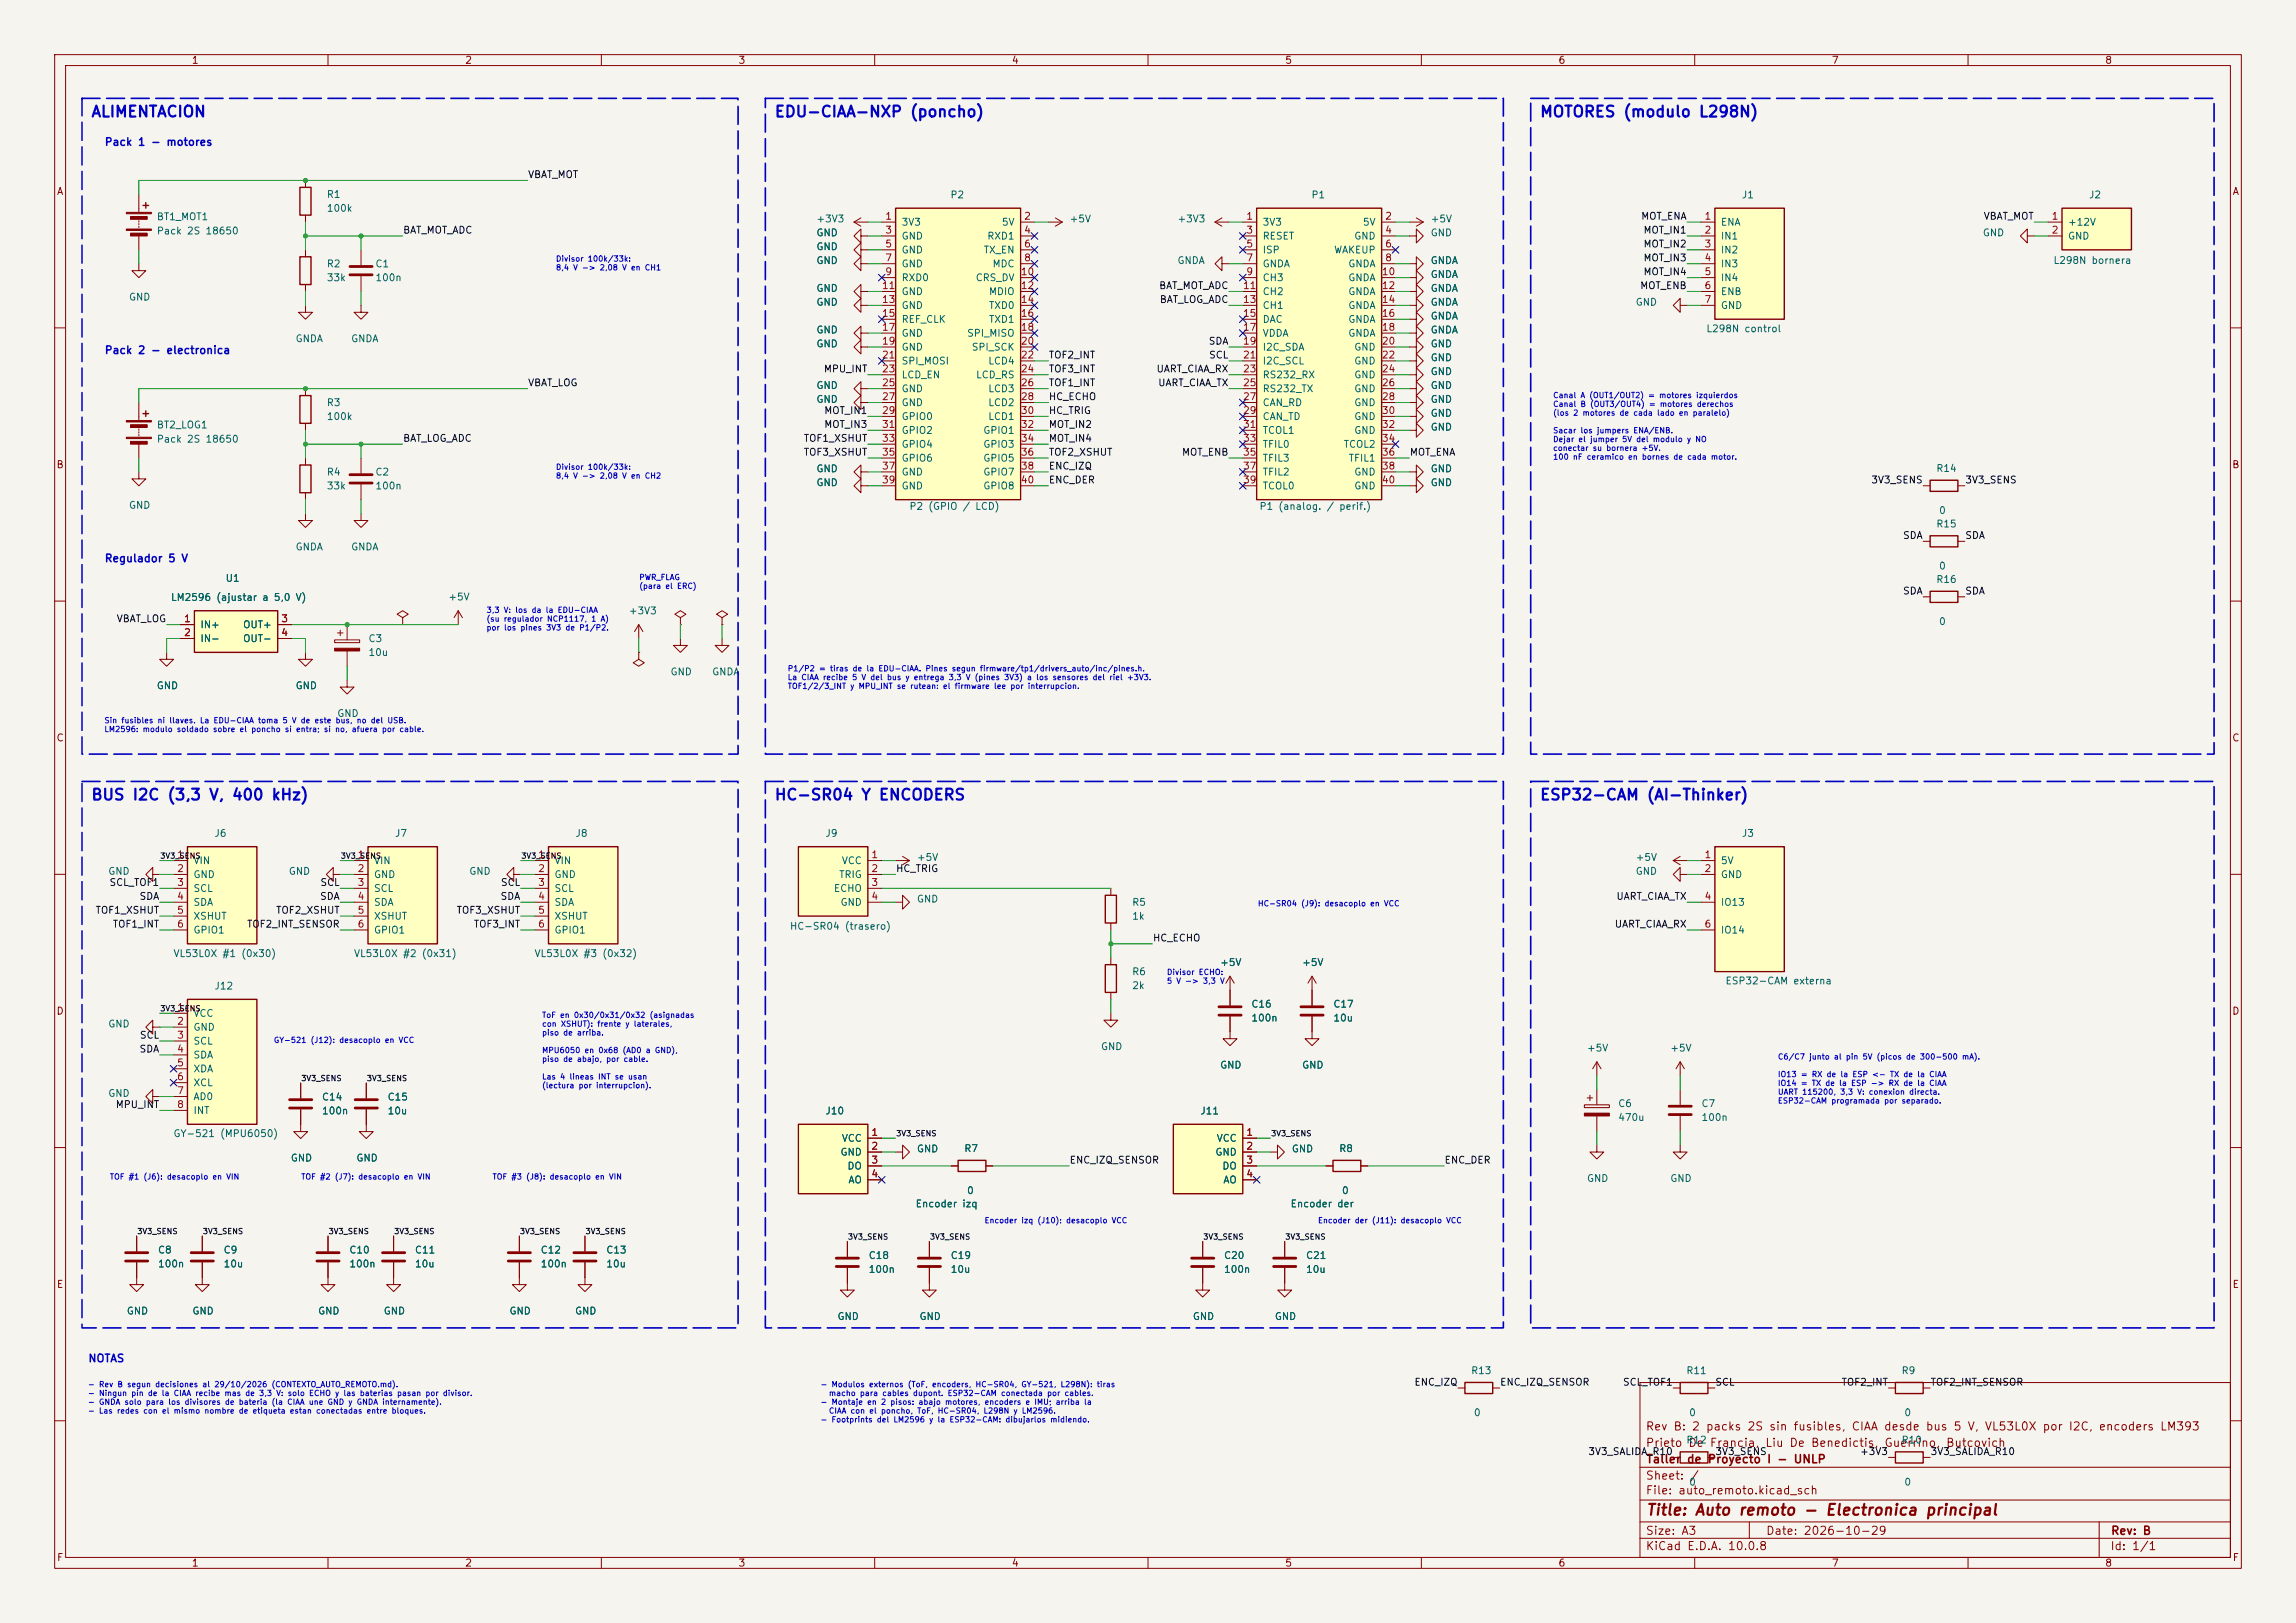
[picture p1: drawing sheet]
<svg xmlns="http://www.w3.org/2000/svg" width="420mm" height="297mm" viewBox="0 0 420 297" stroke-linecap="round" stroke-linejoin="round" font-family="sans-serif">
<defs><g id="words">
<g font-size="2" fill="#0000c2">
<text x="16.6" y="21.9">ALIMENTACION</text>
<text x="141.6" y="21.9">EDU-CIAA-NXP (poncho)</text>
<text x="281.6" y="21.9">MOTORES (modulo L298N)</text>
<text x="16.6" y="146.9">BUS I2C (3,3 V, 400 kHz)</text>
<text x="141.6" y="146.9">HC-SR04 Y ENCODERS</text>
<text x="281.6" y="146.9">ESP32-CAM (AI-Thinker)</text>
</g>
<text font-size="2" fill="#840000" x="301" y="277.8">Title: Auto remoto - Electronica principal</text>
<g font-size="1.5" fill="#840000">
<text x="300.9" y="262.1">Rev B: 2 packs 2S sin fusibles, CIAA desde bus 5 V, VL53L0X por I2C, encoders LM393</text>
<text x="300.9" y="265.1">Prieto De Francia, Liu De Benedictis, Guerrino, Butcovich</text>
<text x="301" y="268.1">Taller de Proyecto I - UNLP</text>
<text x="300.9" y="273.8">File: auto_remoto.kicad_sch</text>
<text x="300.9" y="271.1">Sheet: /</text>
<text x="300.9" y="281.2">Size: A3</text>
<text x="322.9" y="281.2">Date: 2026-10-29</text>
<text x="386" y="281.2">Rev: B</text>
<text x="300.9" y="284">KiCad E.D.A. 10.0.8</text>
<text x="385.9" y="284">Id: 1/1</text>
</g>
<g font-size="1.4" fill="#0000c2">
<text x="19" y="27">Pack 1 - motores</text>
<text x="19" y="65.1">Pack 2 - electronica</text>
<text x="19" y="103.2">Regulador 5 V</text>
<text x="16" y="249.6">NOTAS</text>
</g>
<g font-size="1.3" fill="#840000">
<text x="35" y="12">1</text>
<text x="85" y="12">2</text>
<text x="135" y="12">3</text>
<text x="185" y="12">4</text>
<text x="235" y="12">5</text>
<text x="285" y="12">6</text>
<text x="335" y="12">7</text>
<text x="385" y="12">8</text>
<text x="10.3" y="36">A</text>
<text x="408.3" y="36">A</text>
<text x="10.2" y="86">B</text>
<text x="408.2" y="86">B</text>
<text x="10.2" y="136">C</text>
<text x="408.2" y="136">C</text>
<text x="10.2" y="186">D</text>
<text x="408.2" y="186">D</text>
<text x="10.3" y="236">E</text>
<text x="408.3" y="236">E</text>
<text x="10.3" y="286">F</text>
<text x="35" y="287">1</text>
<text x="85" y="287">2</text>
<text x="135" y="287">3</text>
<text x="185" y="287">4</text>
<text x="235" y="287">5</text>
<text x="285" y="287">6</text>
<text x="335" y="287">7</text>
<text x="385" y="287">8</text>
<text x="408.3" y="286">F</text>
</g>
<g font-size="1.3" fill="#0f0f0f">
<text x="96.5" y="32.9">VBAT_MOT</text>
<text x="300.1" y="40.5">MOT_ENA</text>
<text x="362.8" y="40.5">VBAT_MOT</text>
<text x="73.6" y="43.1">BAT_MOT_ADC</text>
<text x="300.5" y="45.6">MOT_IN2</text>
<text x="300.5" y="43.1">MOT_IN1</text>
<text x="211.9" y="53.2">BAT_MOT_ADC</text>
<text x="299.9" y="53.2">MOT_ENB</text>
<text x="300.5" y="48.1">MOT_IN3</text>
<text x="300.5" y="50.7">MOT_IN4</text>
<text x="212" y="55.8">BAT_LOG_ADC</text>
<text x="191.7" y="65.9">TOF2_INT</text>
<text x="221" y="63.4">SDA</text>
<text x="221.1" y="65.9">SCL</text>
<text x="96.5" y="71">VBAT_LOG</text>
<text x="150.6" y="68.5">MPU_INT</text>
<text x="191.7" y="71">TOF1_INT</text>
<text x="191.7" y="68.5">TOF3_INT</text>
<text x="211.4" y="68.5">UART_CIAA_RX</text>
<text x="211.7" y="71">UART_CIAA_TX</text>
<text x="150.7" y="76.1">MOT_IN1</text>
<text x="191.7" y="73.5">HC_ECHO</text>
<text x="191.7" y="76.1">HC_TRIG</text>
<text x="73.6" y="81.2">BAT_LOG_ADC</text>
<text x="146.9" y="83.7">TOF3_XSHUT</text>
<text x="146.9" y="81.2">TOF1_XSHUT</text>
<text x="150.7" y="78.6">MOT_IN3</text>
<text x="191.7" y="78.6">MOT_IN2</text>
<text x="191.7" y="81.2">MOT_IN4</text>
<text x="191.7" y="83.7">TOF2_XSHUT</text>
<text x="216.1" y="83.7">MOT_ENB</text>
<text x="257.8" y="83.7">MOT_ENA</text>
<text x="191.7" y="86.2">ENC_IZQ</text>
<text x="191.7" y="88.8">ENC_DER</text>
<text x="342.2" y="88.8">3V3_SENS</text>
<text x="359.4" y="88.8">3V3_SENS</text>
<text x="348" y="98.9">SDA</text>
<text x="359.4" y="98.9">SDA</text>
<text x="348" y="109.1">SDA</text>
<text x="359.4" y="109.1">SDA</text>
<text x="21.2" y="114.2">VBAT_LOG</text>
<text x="163.8" y="159.9">HC_TRIG</text>
<text x="17.4" y="167.5">TOF1_XSHUT</text>
<text x="19.9" y="162.4">SCL_TOF1</text>
<text x="25.4" y="165">SDA</text>
<text x="50.4" y="167.5">TOF2_XSHUT</text>
<text x="58.4" y="165">SDA</text>
<text x="58.5" y="162.4">SCL</text>
<text x="83.4" y="167.5">TOF3_XSHUT</text>
<text x="91.5" y="165">SDA</text>
<text x="91.5" y="162.4">SCL</text>
<text x="295.6" y="165">UART_CIAA_TX</text>
<text x="20.5" y="170.1">TOF1_INT</text>
<text x="45.1" y="170.1">TOF2_INT_SENSOR</text>
<text x="86.6" y="170.1">TOF3_INT</text>
<text x="210.8" y="172.6">HC_ECHO</text>
<text x="295.3" y="170.1">UART_CIAA_RX</text>
<text x="25.5" y="190.4">SCL</text>
<text x="25.4" y="192.9">SDA</text>
<text x="21.1" y="203.1">MPU_INT</text>
<text x="195.6" y="213.2">ENC_IZQ_SENSOR</text>
<text x="264.1" y="213.2">ENC_DER</text>
<text x="258.6" y="253.9">ENC_IZQ</text>
<text x="274.3" y="253.9">ENC_IZQ_SENSOR</text>
<text x="296.8" y="253.9">SCL_TOF1</text>
<text x="313.7" y="253.9">SCL</text>
<text x="336.7" y="253.9">TOF2_INT</text>
<text x="353" y="253.9">TOF2_INT_SENSOR</text>
<text x="290.4" y="266.6">3V3_SALIDA_R10</text>
<text x="313.7" y="266.6">3V3_SENS</text>
<text x="340.1" y="266.6">+3V3</text>
<text x="353" y="266.6">3V3_SALIDA_R10</text>
</g>
<g font-size="1.3" fill="#006464">
<text x="28.6" y="40.6">BT1_MOT1</text>
<text x="59.7" y="36.5">R1</text>
<text x="59.7" y="39.1">100k</text>
<text x="149.2" y="41">+3V3</text>
<text x="164.8" y="41.6">3V3</text>
<text x="173.7" y="36.6">P2</text>
<text x="183.1" y="41.6">5V</text>
<text x="195.6" y="41">+5V</text>
<text x="215.3" y="41">+3V3</text>
<text x="230.9" y="41.6">3V3</text>
<text x="239.8" y="36.6">P1</text>
<text x="249.2" y="41.6">5V</text>
<text x="261.6" y="41">+5V</text>
<text x="314.7" y="41.6">ENA</text>
<text x="318.5" y="36.6">J1</text>
<text x="378.2" y="41.6">+12V</text>
<text x="382" y="36.6">J2</text>
<text x="28.6" y="43.2">Pack 2S 18650</text>
<text x="149.2" y="43.5">GND</text>
<text x="149.2" y="46.1">GND</text>
<text x="164.8" y="44.1">GND</text>
<text x="164.8" y="46.7">GND</text>
<text x="179.8" y="46.7">TX_EN</text>
<text x="180.5" y="44.1">RXD1</text>
<text x="230.9" y="44.1">RESET</text>
<text x="230.9" y="46.7">ISP</text>
<text x="243.9" y="46.7">WAKEUP</text>
<text x="247.6" y="44.1">GND</text>
<text x="261.6" y="43.5">GND</text>
<text x="314.7" y="44.1">IN1</text>
<text x="314.7" y="46.7">IN2</text>
<text x="362.6" y="43.5">GND</text>
<text x="378.2" y="44.1">GND</text>
<text x="59.7" y="49.2">R2</text>
<text x="59.7" y="51.8">33k</text>
<text x="68.6" y="49.2">C1</text>
<text x="68.6" y="51.8">100n</text>
<text x="149.2" y="48.6">GND</text>
<text x="149.2" y="53.7">GND</text>
<text x="164.8" y="49.2">GND</text>
<text x="164.8" y="51.8">RXD0</text>
<text x="178.4" y="51.8">CRS_DV</text>
<text x="181.5" y="49.2">MDC</text>
<text x="215.3" y="48.6">GNDA</text>
<text x="230.9" y="49.2">GNDA</text>
<text x="230.9" y="51.8">CH3</text>
<text x="246.5" y="49.2">GNDA</text>
<text x="246.5" y="51.8">GNDA</text>
<text x="261.6" y="48.6">GNDA</text>
<text x="261.6" y="51.2">GNDA</text>
<text x="261.6" y="53.7">GNDA</text>
<text x="314.7" y="49.2">IN3</text>
<text x="314.7" y="51.8">IN4</text>
<text x="375.5" y="48.6">L298N bornera</text>
<text x="23.5" y="55.3">GND</text>
<text x="149.2" y="56.2">GND</text>
<text x="164.8" y="54.3">GND</text>
<text x="164.8" y="56.8">GND</text>
<text x="164.8" y="59.4">REF_CLK</text>
<text x="180.8" y="54.3">MDIO</text>
<text x="180.8" y="56.8">TXD0</text>
<text x="180.8" y="59.4">TXD1</text>
<text x="230.9" y="54.3">CH2</text>
<text x="230.9" y="56.8">CH1</text>
<text x="230.9" y="59.4">DAC</text>
<text x="246.5" y="54.3">GNDA</text>
<text x="246.5" y="56.8">GNDA</text>
<text x="246.5" y="59.4">GNDA</text>
<text x="261.6" y="58.8">GNDA</text>
<text x="261.6" y="56.2">GNDA</text>
<text x="299.1" y="56.2">GND</text>
<text x="314.7" y="54.3">ENB</text>
<text x="314.7" y="56.8">GND</text>
<text x="54" y="62.9">GNDA</text>
<text x="64.1" y="62.9">GNDA</text>
<text x="149.2" y="61.3">GND</text>
<text x="149.2" y="63.9">GND</text>
<text x="164.8" y="61.9">GND</text>
<text x="164.8" y="64.5">GND</text>
<text x="176.8" y="61.9">SPI_MISO</text>
<text x="177.6" y="64.5">SPI_SCK</text>
<text x="230.9" y="61.9">VDDA</text>
<text x="230.9" y="64.5">I2C_SDA</text>
<text x="246.5" y="61.9">GNDA</text>
<text x="247.6" y="64.5">GND</text>
<text x="261.6" y="61.3">GNDA</text>
<text x="261.6" y="63.9">GND</text>
<text x="312" y="61.1">L298N control</text>
<text x="149.2" y="71.5">GND</text>
<text x="164.8" y="67">SPI_MOSI</text>
<text x="164.8" y="69.5">LCD_EN</text>
<text x="178.4" y="69.5">LCD_RS</text>
<text x="180.7" y="67">LCD4</text>
<text x="230.9" y="67">I2C_SCL</text>
<text x="230.9" y="69.5">RS232_RX</text>
<text x="247.6" y="67">GND</text>
<text x="247.6" y="69.5">GND</text>
<text x="261.6" y="71.5">GND</text>
<text x="261.6" y="68.9">GND</text>
<text x="261.6" y="66.4">GND</text>
<text x="59.7" y="74.6">R3</text>
<text x="59.7" y="77.2">100k</text>
<text x="149.2" y="74">GND</text>
<text x="164.8" y="72.1">GND</text>
<text x="164.8" y="74.6">GND</text>
<text x="164.8" y="77.2">GPIO0</text>
<text x="180.7" y="72.1">LCD3</text>
<text x="180.7" y="74.6">LCD2</text>
<text x="180.7" y="77.2">LCD1</text>
<text x="230.9" y="72.1">RS232_TX</text>
<text x="230.9" y="74.6">CAN_RD</text>
<text x="230.9" y="77.2">CAN_TD</text>
<text x="247.6" y="72.1">GND</text>
<text x="247.6" y="74.6">GND</text>
<text x="247.6" y="77.2">GND</text>
<text x="261.6" y="74">GND</text>
<text x="261.6" y="76.6">GND</text>
<text x="28.6" y="78.7">BT2_LOG1</text>
<text x="28.6" y="81.3">Pack 2S 18650</text>
<text x="164.8" y="79.7">GPIO2</text>
<text x="164.8" y="82.2">GPIO4</text>
<text x="179.8" y="79.7">GPIO1</text>
<text x="179.8" y="82.2">GPIO3</text>
<text x="230.9" y="79.7">TCOL1</text>
<text x="230.9" y="82.2">TFIL0</text>
<text x="245.7" y="82.2">TCOL2</text>
<text x="247.6" y="79.7">GND</text>
<text x="261.6" y="79.1">GND</text>
<text x="59.7" y="87.3">R4</text>
<text x="59.7" y="89.9">33k</text>
<text x="68.6" y="87.3">C2</text>
<text x="68.6" y="89.9">100n</text>
<text x="149.2" y="89.3">GND</text>
<text x="149.2" y="86.7">GND</text>
<text x="164.8" y="84.8">GPIO6</text>
<text x="164.8" y="87.3">GND</text>
<text x="164.8" y="89.9">GND</text>
<text x="179.8" y="84.8">GPIO5</text>
<text x="179.8" y="87.3">GPIO7</text>
<text x="179.8" y="89.9">GPIO8</text>
<text x="230.9" y="84.8">TFIL3</text>
<text x="230.9" y="87.3">TFIL2</text>
<text x="230.9" y="89.9">TCOL0</text>
<text x="246.6" y="84.8">TFIL1</text>
<text x="247.6" y="87.3">GND</text>
<text x="247.6" y="89.9">GND</text>
<text x="261.6" y="89.3">GND</text>
<text x="261.6" y="86.7">GND</text>
<text x="354.1" y="86.7">R14</text>
<text x="23.5" y="93.4">GND</text>
<text x="166.2" y="93.6">P2 (GPIO / LCD)</text>
<text x="230.3" y="93.6">P1 (analog. / perif.)</text>
<text x="354.6" y="94.4">0</text>
<text x="54" y="101">GNDA</text>
<text x="64.1" y="101">GNDA</text>
<text x="354.1" y="96.8">R15</text>
<text x="41.2" y="106.8">U1</text>
<text x="354.1" y="107">R16</text>
<text x="354.6" y="104.5">0</text>
<text x="31.2" y="110.3">LM2596 (ajustar a 5,0 V)</text>
<text x="81.9" y="110.2">+5V</text>
<text x="114.9" y="112.7">+3V3</text>
<text x="36.5" y="115.3">IN+</text>
<text x="36.5" y="117.8">IN-</text>
<text x="44.4" y="115.3">OUT+</text>
<text x="44.4" y="117.8">OUT-</text>
<text x="67.3" y="117.8">C3</text>
<text x="354.6" y="114.7">0</text>
<text x="67.3" y="120.3">10u</text>
<text x="122.5" y="123.9">GND</text>
<text x="130.2" y="123.9">GNDA</text>
<text x="28.6" y="126.4">GND</text>
<text x="54" y="126.4">GND</text>
<text x="61.6" y="131.5">GND</text>
<text x="39.1" y="153.4">J6</text>
<text x="72.1" y="153.4">J7</text>
<text x="105.2" y="153.4">J8</text>
<text x="150.9" y="153.4">J9</text>
<text x="318.5" y="153.4">J3</text>
<text x="19.7" y="160.4">GND</text>
<text x="35.3" y="158.4">VIN</text>
<text x="35.3" y="161">GND</text>
<text x="52.7" y="160.4">GND</text>
<text x="68.3" y="158.4">VIN</text>
<text x="68.3" y="161">GND</text>
<text x="85.7" y="160.4">GND</text>
<text x="101.3" y="158.4">VIN</text>
<text x="101.3" y="161">GND</text>
<text x="153.4" y="161">TRIG</text>
<text x="153.9" y="158.4">VCC</text>
<text x="167.6" y="157.8">+5V</text>
<text x="299.1" y="157.8">+5V</text>
<text x="299.1" y="160.4">GND</text>
<text x="314.7" y="158.4">5V</text>
<text x="314.7" y="161">GND</text>
<text x="35.3" y="163.5">SCL</text>
<text x="35.3" y="166.1">SDA</text>
<text x="68.3" y="163.5">SCL</text>
<text x="68.3" y="166.1">SDA</text>
<text x="101.3" y="163.5">SCL</text>
<text x="101.3" y="166.1">SDA</text>
<text x="152.4" y="163.5">ECHO</text>
<text x="153.6" y="166.1">GND</text>
<text x="167.6" y="165.5">GND</text>
<text x="207" y="166.1">R5</text>
<text x="314.7" y="166.1">IO13</text>
<text x="35.3" y="168.6">XSHUT</text>
<text x="35.3" y="171.1">GPIO1</text>
<text x="68.3" y="168.6">XSHUT</text>
<text x="68.3" y="171.1">GPIO1</text>
<text x="101.3" y="168.6">XSHUT</text>
<text x="101.3" y="171.1">GPIO1</text>
<text x="144.4" y="170.4">HC-SR04 (trasero)</text>
<text x="207" y="168.6">1k</text>
<text x="314.7" y="171.1">IO14</text>
<text x="31.6" y="175.4">VL53L0X #1 (0x30)</text>
<text x="64.6" y="175.4">VL53L0X #2 (0x31)</text>
<text x="97.7" y="175.4">VL53L0X #3 (0x32)</text>
<text x="207" y="178.8">R6</text>
<text x="223.1" y="177.1">+5V</text>
<text x="238.1" y="177.1">+5V</text>
<text x="39.1" y="181.4">J12</text>
<text x="207" y="181.3">2k</text>
<text x="228.8" y="184.7">C16</text>
<text x="243.8" y="184.7">C17</text>
<text x="315.5" y="180.4">ESP32-CAM externa</text>
<text x="19.7" y="188.3">GND</text>
<text x="35.3" y="186.4">VCC</text>
<text x="35.3" y="188.9">GND</text>
<text x="35.3" y="191.5">SCL</text>
<text x="228.8" y="187.2">100n</text>
<text x="243.8" y="187.2">10u</text>
<text x="35.3" y="194">SDA</text>
<text x="35.3" y="196.5">XDA</text>
<text x="201.3" y="192.5">GND</text>
<text x="223.1" y="195.9">GND</text>
<text x="238.1" y="195.9">GND</text>
<text x="290.2" y="192.7">+5V</text>
<text x="305.4" y="192.7">+5V</text>
<text x="19.7" y="201">GND</text>
<text x="35.3" y="199.1">XCL</text>
<text x="35.3" y="201.6">AD0</text>
<text x="58.8" y="201.7">C14</text>
<text x="70.8" y="201.7">C15</text>
<text x="295.9" y="202.9">C6</text>
<text x="311.1" y="202.9">C7</text>
<text x="31.6" y="208.4">GY-521 (MPU6050)</text>
<text x="35.3" y="204.2">INT</text>
<text x="58.8" y="204.2">100n</text>
<text x="70.8" y="204.2">10u</text>
<text x="150.9" y="204.2">J10</text>
<text x="153.9" y="209.2">VCC</text>
<text x="219.5" y="204.2">J11</text>
<text x="222.5" y="209.2">VCC</text>
<text x="295.9" y="205.4">470u</text>
<text x="311.1" y="205.4">100n</text>
<text x="53.1" y="212.9">GND</text>
<text x="65.1" y="212.9">GND</text>
<text x="153.6" y="211.8">GND</text>
<text x="154.9" y="214.3">DO</text>
<text x="167.6" y="211.2">GND</text>
<text x="176.3" y="211.1">R7</text>
<text x="222.2" y="211.8">GND</text>
<text x="223.5" y="214.3">DO</text>
<text x="236.2" y="211.2">GND</text>
<text x="244.9" y="211.1">R8</text>
<text x="155.1" y="216.9">AO</text>
<text x="167.4" y="221.2">Encoder izq</text>
<text x="176.8" y="218.8">0</text>
<text x="223.7" y="216.9">AO</text>
<text x="236" y="221.2">Encoder der</text>
<text x="245.4" y="218.8">0</text>
<text x="290.2" y="216.6">GND</text>
<text x="305.4" y="216.6">GND</text>
<text x="28.8" y="229.7">C8</text>
<text x="28.8" y="232.2">100n</text>
<text x="40.8" y="229.7">C9</text>
<text x="40.8" y="232.2">10u</text>
<text x="63.8" y="229.7">C10</text>
<text x="63.8" y="232.2">100n</text>
<text x="75.8" y="229.7">C11</text>
<text x="75.8" y="232.2">10u</text>
<text x="98.8" y="229.7">C12</text>
<text x="98.8" y="232.2">100n</text>
<text x="110.8" y="229.7">C13</text>
<text x="110.8" y="232.2">10u</text>
<text x="158.8" y="230.7">C18</text>
<text x="158.8" y="233.2">100n</text>
<text x="173.8" y="230.7">C19</text>
<text x="173.8" y="233.2">10u</text>
<text x="223.8" y="230.7">C20</text>
<text x="223.8" y="233.2">100n</text>
<text x="238.8" y="230.7">C21</text>
<text x="238.8" y="233.2">10u</text>
<text x="23.1" y="240.9">GND</text>
<text x="35.1" y="240.9">GND</text>
<text x="58.1" y="240.9">GND</text>
<text x="70.1" y="240.9">GND</text>
<text x="93.1" y="240.9">GND</text>
<text x="105.1" y="240.9">GND</text>
<text x="153.1" y="241.9">GND</text>
<text x="168.1" y="241.9">GND</text>
<text x="218.1" y="241.9">GND</text>
<text x="233.1" y="241.9">GND</text>
<text x="269" y="251.8">R13</text>
<text x="308.4" y="251.8">R11</text>
<text x="347.7" y="251.8">R9</text>
<text x="269.5" y="259.5">0</text>
<text x="308.9" y="259.5">0</text>
<text x="348.2" y="259.5">0</text>
<text x="308.4" y="264.5">R12</text>
<text x="347.7" y="264.5">R10</text>
<text x="308.9" y="272.2">0</text>
<text x="348.2" y="272.2">0</text>
</g>
<g font-size="1.3" fill="#a90000">
<text x="161.8" y="40.5">1</text>
<text x="187.2" y="40.5">2</text>
<text x="227.9" y="40.5">1</text>
<text x="253.3" y="40.5">2</text>
<text x="311.7" y="40.5">1</text>
<text x="375.2" y="40.5">1</text>
<text x="161.8" y="43">3</text>
<text x="161.8" y="45.6">5</text>
<text x="187.2" y="43">4</text>
<text x="187.2" y="45.6">6</text>
<text x="227.9" y="43">3</text>
<text x="227.9" y="45.6">5</text>
<text x="253.3" y="43">4</text>
<text x="253.3" y="45.6">6</text>
<text x="311.7" y="43">2</text>
<text x="311.7" y="45.6">3</text>
<text x="375.2" y="43">2</text>
<text x="161.2" y="53.2">11</text>
<text x="161.8" y="48.1">7</text>
<text x="161.8" y="50.7">9</text>
<text x="186.6" y="50.7">10</text>
<text x="186.6" y="53.2">12</text>
<text x="187.2" y="48.1">8</text>
<text x="227.3" y="53.2">11</text>
<text x="227.9" y="48.1">7</text>
<text x="227.9" y="50.7">9</text>
<text x="252.7" y="50.7">10</text>
<text x="252.7" y="53.2">12</text>
<text x="253.3" y="48.1">8</text>
<text x="311.7" y="48.1">4</text>
<text x="311.7" y="50.7">5</text>
<text x="311.7" y="53.2">6</text>
<text x="161.2" y="55.7">13</text>
<text x="161.2" y="58.3">15</text>
<text x="186.6" y="55.7">14</text>
<text x="186.6" y="58.3">16</text>
<text x="227.3" y="55.7">13</text>
<text x="227.3" y="58.3">15</text>
<text x="252.7" y="55.7">14</text>
<text x="252.7" y="58.3">16</text>
<text x="311.7" y="55.7">7</text>
<text x="161.2" y="60.8">17</text>
<text x="161.2" y="63.4">19</text>
<text x="161.2" y="65.9">21</text>
<text x="186.6" y="60.8">18</text>
<text x="186.6" y="63.4">20</text>
<text x="186.6" y="65.9">22</text>
<text x="227.3" y="60.8">17</text>
<text x="227.3" y="63.4">19</text>
<text x="227.3" y="65.9">21</text>
<text x="252.7" y="60.8">18</text>
<text x="252.7" y="63.4">20</text>
<text x="252.7" y="65.9">22</text>
<text x="161.2" y="68.4">23</text>
<text x="161.2" y="71">25</text>
<text x="186.6" y="68.4">24</text>
<text x="186.6" y="71">26</text>
<text x="227.3" y="68.4">23</text>
<text x="227.3" y="71">25</text>
<text x="252.7" y="68.4">24</text>
<text x="252.7" y="71">26</text>
<text x="161.2" y="73.5">27</text>
<text x="161.2" y="76.1">29</text>
<text x="186.6" y="73.5">28</text>
<text x="186.6" y="76.1">30</text>
<text x="227.3" y="73.5">27</text>
<text x="227.3" y="76.1">29</text>
<text x="252.7" y="73.5">28</text>
<text x="252.7" y="76.1">30</text>
<text x="161.2" y="78.6">31</text>
<text x="161.2" y="81.1">33</text>
<text x="161.2" y="83.7">35</text>
<text x="186.6" y="78.6">32</text>
<text x="186.6" y="81.1">34</text>
<text x="186.6" y="83.7">36</text>
<text x="227.3" y="78.6">31</text>
<text x="227.3" y="81.1">33</text>
<text x="227.3" y="83.7">35</text>
<text x="252.7" y="78.6">32</text>
<text x="252.7" y="81.1">34</text>
<text x="252.7" y="83.7">36</text>
<text x="161.2" y="86.2">37</text>
<text x="161.2" y="88.8">39</text>
<text x="186.6" y="86.2">38</text>
<text x="186.6" y="88.8">40</text>
<text x="227.3" y="86.2">37</text>
<text x="227.3" y="88.8">39</text>
<text x="252.7" y="86.2">38</text>
<text x="252.7" y="88.8">40</text>
<text x="33.6" y="114.2">1</text>
<text x="33.6" y="116.7">2</text>
<text x="51.3" y="114.2">3</text>
<text x="51.3" y="116.7">4</text>
<text x="32.3" y="157.3">1</text>
<text x="32.3" y="159.9">2</text>
<text x="65.3" y="157.3">1</text>
<text x="65.3" y="159.9">2</text>
<text x="98.3" y="157.3">1</text>
<text x="98.3" y="159.9">2</text>
<text x="159.3" y="157.3">1</text>
<text x="159.3" y="159.9">2</text>
<text x="311.7" y="157.3">1</text>
<text x="311.7" y="159.9">2</text>
<text x="32.3" y="162.4">3</text>
<text x="32.3" y="165">4</text>
<text x="32.3" y="167.5">5</text>
<text x="65.3" y="162.4">3</text>
<text x="65.3" y="165">4</text>
<text x="65.3" y="167.5">5</text>
<text x="98.3" y="162.4">3</text>
<text x="98.3" y="165">4</text>
<text x="98.3" y="167.5">5</text>
<text x="159.3" y="162.4">3</text>
<text x="159.3" y="165">4</text>
<text x="311.7" y="165">4</text>
<text x="32.3" y="170">6</text>
<text x="65.3" y="170">6</text>
<text x="98.3" y="170">6</text>
<text x="311.7" y="170">6</text>
<text x="32.3" y="185.3">1</text>
<text x="32.3" y="187.8">2</text>
<text x="32.3" y="190.4">3</text>
<text x="32.3" y="192.9">4</text>
<text x="32.3" y="195.4">5</text>
<text x="32.3" y="198">6</text>
<text x="32.3" y="200.5">7</text>
<text x="32.3" y="203.1">8</text>
<text x="159.3" y="208.1">1</text>
<text x="227.9" y="208.1">1</text>
<text x="159.3" y="210.7">2</text>
<text x="159.3" y="213.2">3</text>
<text x="159.3" y="215.8">4</text>
<text x="227.9" y="210.7">2</text>
<text x="227.9" y="213.2">3</text>
<text x="227.9" y="215.8">4</text>
</g>
<g font-size="1" fill="#0000c2">
<text x="101.6" y="48.1">Divisor 100k/33k:</text>
<text x="101.6" y="49.7">8,4 V -&gt; 2,08 V en CH1</text>
<text x="284" y="73.1">Canal A (OUT1/OUT2) = motores izquierdos</text>
<text x="284" y="74.7">Canal B (OUT3/OUT4) = motores derechos</text>
<text x="284" y="76.3">(los 2 motores de cada lado en paralelo)</text>
<text x="284" y="79.5">Sacar los jumpers ENA/ENB.</text>
<text x="284" y="81.1">Dejar el jumper 5V del modulo y NO</text>
<text x="284" y="82.8">conectar su bornera +5V.</text>
<text x="101.6" y="86.2">Divisor 100k/33k:</text>
<text x="101.6" y="87.8">8,4 V -&gt; 2,08 V en CH2</text>
<text x="284" y="84.4">100 nF ceramico en bornes de cada motor.</text>
<text x="116.8" y="106.4">PWR_FLAG</text>
<text x="88.9" y="112.4">3,3 V: los da la EDU-CIAA</text>
<text x="116.8" y="108">(para el ERC)</text>
<text x="88.9" y="114">(su regulador NCP1117, 1 A)</text>
<text x="88.9" y="115.6">por los pines 3V3 de P1/P2.</text>
<text x="144" y="123.1">P1/P2 = tiras de la EDU-CIAA. Pines segun firmware/tp1/drivers_auto/inc/pines.h.</text>
<text x="144" y="124.7">La CIAA recibe 5 V del bus y entrega 3,3 V (pines 3V3) a los sensores del riel +3V3.</text>
<text x="144" y="126.3">TOF1/2/3_INT y MPU_INT se rutean: el firmware lee por interrupcion.</text>
<text x="19" y="132.6">Sin fusibles ni llaves. La EDU-CIAA toma 5 V de este bus, no del USB.</text>
<text x="19" y="134.2">LM2596: modulo soldado sobre el poncho si entra; si no, afuera por cable.</text>
<text x="230" y="166.1">HC-SR04 (J9): desacoplo en VCC</text>
<text x="213.4" y="178.7">Divisor ECHO:</text>
<text x="213.4" y="180.3">5 V -&gt; 3,3 V</text>
<text x="50" y="191.1">GY-521 (J12): desacoplo en VCC</text>
<text x="99.1" y="186.5">ToF en 0x30/0x31/0x32 (asignadas</text>
<text x="99.1" y="188.1">con XSHUT): frente y laterales,</text>
<text x="99.1" y="189.7">piso de arriba.</text>
<text x="99.1" y="193">MPU6050 en 0x68 (AD0 a GND),</text>
<text x="99.1" y="194.6">piso de abajo, por cable.</text>
<text x="99.1" y="197.8">Las 4 lineas INT se usan</text>
<text x="325.1" y="194.1">C6/C7 junto al pin 5V (picos de 300-500 mA).</text>
<text x="325.1" y="197.4">IO13 = RX de la ESP &lt;- TX de la CIAA</text>
<text x="99.1" y="199.4">(lectura por interrupcion).</text>
<text x="325.1" y="199">IO14 = TX de la ESP -&gt; RX de la CIAA</text>
<text x="325.1" y="200.6">UART 115200, 3,3 V: conexion directa.</text>
<text x="325.1" y="202.2">ESP32-CAM programada por separado.</text>
<text x="20" y="216.1">TOF #1 (J6): desacoplo en VIN</text>
<text x="55" y="216.1">TOF #2 (J7): desacoplo en VIN</text>
<text x="90" y="216.1">TOF #3 (J8): desacoplo en VIN</text>
<text x="180" y="224.1">Encoder izq (J10): desacoplo VCC</text>
<text x="241" y="224.1">Encoder der (J11): desacoplo VCC</text>
<text x="16" y="254.1">- Rev B segun decisiones al 29/10/2026 (CONTEXTO_AUTO_REMOTO.md).</text>
<text x="16" y="255.7">- Ningun pin de la CIAA recibe mas de 3,3 V: solo ECHO y las baterias pasan por divisor.</text>
<text x="16" y="257.3">- GNDA solo para los divisores de bateria (la CIAA une GND y GNDA internamente).</text>
<text x="150" y="254.1">- Modulos externos (ToF, encoders, HC-SR04, GY-521, L298N): tiras</text>
<text x="150" y="257.3">- Montaje en 2 pisos: abajo motores, encoders e IMU; arriba la</text>
<text x="151.5" y="255.7">macho para cables dupont. ESP32-CAM conectada por cables.</text>
<text x="16" y="258.9">- Las redes con el mismo nombre de etiqueta estan conectadas entre bloques.</text>
<text x="150" y="260.5">- Footprints del LM2596 y la ESP32-CAM: dibujarlos midiendo.</text>
<text x="151.5" y="258.9">CIAA con el poncho, ToF, HC-SR04, L298N y LM2596.</text>
</g>
<g font-size="1" fill="#0f0f0f">
<text x="29.2" y="157.4">3V3_SENS</text>
<text x="62.2" y="157.4">3V3_SENS</text>
<text x="95.3" y="157.4">3V3_SENS</text>
<text x="29.2" y="185.3">3V3_SENS</text>
<text x="55" y="198.1">3V3_SENS</text>
<text x="67" y="198.1">3V3_SENS</text>
<text x="163.8" y="208.2">3V3_SENS</text>
<text x="232.4" y="208.2">3V3_SENS</text>
<text x="25" y="226.1">3V3_SENS</text>
<text x="37" y="226.1">3V3_SENS</text>
<text x="60" y="226.1">3V3_SENS</text>
<text x="72" y="226.1">3V3_SENS</text>
<text x="95" y="226.1">3V3_SENS</text>
<text x="107" y="226.1">3V3_SENS</text>
<text x="155" y="227.1">3V3_SENS</text>
<text x="170" y="227.1">3V3_SENS</text>
<text x="220" y="227.1">3V3_SENS</text>
<text x="235" y="227.1">3V3_SENS</text>
</g>
</g></defs>
<path d="M0 0h420v297h-420z" fill="#f5f4ef" stroke="#f5f4ef" stroke-width=".18"/>
<g fill="none" stroke="#840000" stroke-width=".18">
<path d="M10 10h400v277h-400zM12 12h396v273h-396zM60 10v2M110 10v2M160 10v2M210 10v2M260 10v2M310 10v2M360 10v2M10 60h2M408 60h2M10 110h2"/>
<path d="M408 110h2M10 160h2M408 160h2M27.9 188v-1.3l-1.2 1.3 1.2 1.2v-1.2h1.3M10 210h2M408 210h2M95 233.8v1.3h1.3l-1.3 1.3-1.3-1.3h1.3M107 231v4.1h1.3l-1.3 1.3-1.3-1.3h1.3M107 226.2v2.8M155 232v4.1h1.3l-1.3 1.3-1.3-1.3h1.3M155 227.2v2.8M170 232v4.1h1.3l-1.3 1.3-1.3-1.3h1.3"/>
<path d="M170 227.2v2.8M300 253h108v32h-108zM10 260h2M300 278.5h108M300 274.5h108M300 268.5h108M320 278.5v3M384 278.5v6.5M408 260h2M60 285v2M110 285v2M160 285v2"/>
<path d="M210 285v2M260 285v2M300 281.5h108M310 285v2M360 285v2"/>
</g>
<path d="M105 229.2h4M105 230.8h4M153 230.2h4M153 231.8h4M168 230.2h4M168 231.8h4" fill="none" stroke="#840000" stroke-width=".51"/>
<path d="M100.3 154.9h12.7v17.8h-12.7z" fill="#ffffc2"/>
<path d="M100.3 154.9h12.7v17.8h-12.7z" fill="none" stroke="#840000" stroke-width=".25"/>
<g fill="none" stroke="#840000" stroke-width=".18">
<path d="M97.8 157.5h2.5M163.8 157.5h2.6M165.1 156.7l1.3 .8M166.4 157.5l-1.3 .7M97.8 160h2.5M97.8 162.6h2.5M97.8 165.1h2.5M97.8 167.6h2.5M97.8 170.2h2.5M163.8 165.1h1.3v-1.3l1.3 1.3-1.3 1.3v-1.3M27.9 200.7v-1.3l-1.2 1.3 1.2 1.2v-1.2h1.3M95 226.2v2.8"/>
<path d="M95 231v2.8"/>
</g>
<path d="M93 229.2h4M93 230.8h4" fill="none" stroke="#840000" stroke-width=".51"/>
<path d="M146 154.9h12.7v12.7h-12.7z" fill="#ffffc2"/>
<path d="M146 154.9h12.7v12.7h-12.7z" fill="none" stroke="#840000" stroke-width=".25"/>
<path d="M124.5 113l1-.6-1-.6-1.1 .6 1.1 .6v1.3M124.5 114.3h.1M158.7 157.5h2.6M158.7 160h2.6M158.7 162.6h2.6M158.7 165.1h2.6" fill="none" stroke="#840000" stroke-width=".18"/>
<path d="M146 205.7h12.7v12.7h-12.7z" fill="#ffffc2"/>
<path d="M146 205.7h12.7v12.7h-12.7z" fill="none" stroke="#840000" stroke-width=".25"/>
<path d="M132.1 113l1-.6-1-.6-1 .6 1 .6v1.3M132.1 114.3h.1M158.7 208.3h2.6M158.7 210.8h2.6M158.7 213.4h2.6M158.7 215.9h2.6" fill="none" stroke="#840000" stroke-width=".18"/>
<path d="M313.7 38.1h12.7v20.3h-12.7z" fill="#ffffc2"/>
<path d="M313.7 38.1h12.7v20.3h-12.7zM353.1 108.2h5v2h-5zM202.2 163.8h2v5.1h-2zM202.2 176.5h2v5.1h-2zM175.3 212.3h5v2.1h-5z" fill="none" stroke="#840000" stroke-width=".25"/>
<g fill="none" stroke="#840000" stroke-width=".18">
<path d="M311.1 40.6h2.6M311.1 43.2h2.6M311.1 45.7h2.6M311.1 48.3h2.6M311.1 50.8h2.6M311.1 53.3h2.6M311.1 55.9h2.6M157.5 73.7v-1.3l-1.3 1.3 1.3 1.2v-1.2h1.2M157.5 71.1v-1.2l-1.3 1.2 1.3 1.3v-1.3h1.2M157.5 88.9v-1.3l-1.3 1.3 1.3 1.3v-1.3h1.2M157.5 86.4v-1.3l-1.3 1.3 1.3 1.2v-1.2h1.2M351.8 109.2h1.3"/>
<path d="M358.1 109.2h1.3M61 160v-1.2l-1.3 1.2 1.3 1.3v-1.3h1.2M203.2 162.6v1.2M203.2 168.9v1.3M203.2 175.3v1.2M225 178.6v5.4M225 178.6l-.8 1.3M225 178.6l.8 1.3M203.2 185.4v1.3h1.3l-1.3 1.3-1.3-1.3h1.3M203.2 181.6v1.3M225 186v4.1h1.3l-1.3 1.2-1.3-1.2h1.3M163.8 210.8h1.3v-1.2l1.3 1.2-1.3 1.3v-1.3"/>
<path d="M174 213.4h1.3M180.3 213.4h1.3M220 234.8v1.3h1.3l-1.3 1.3-1.3-1.3h1.3"/>
</g>
<path d="M223 184.2h4M223 185.8h4" fill="none" stroke="#840000" stroke-width=".51"/>
<path d="M214.6 205.7h12.7v12.7h-12.7z" fill="#ffffc2"/>
<path d="M214.6 205.7h12.7v12.7h-12.7zM268 253h5v2h-5zM307.3 253h5.1v2h-5.1z" fill="none" stroke="#840000" stroke-width=".25"/>
<g fill="none" stroke="#840000" stroke-width=".18">
<path d="M83.8 111.8l-.7 1.2M83.8 111.8l.8 1.2M83.8 111.8v2.5M307.3 199.4v2.8M227.3 208.3h2.6M227.3 210.8h2.6M227.3 213.4h2.6M227.3 215.9h2.6M307.3 204.2v2.8M220 227.2v2.8M220 232v2.8M266.7 254h1.3"/>
<path d="M273 254h1.3M306.1 254h1.2M312.4 254h1.3"/>
</g>
<path d="M305.3 202.4h4.1M305.3 204h4.1M218 230.2h4M218 231.8h4" fill="none" stroke="#840000" stroke-width=".51"/>
<path d="M377.2 38.1h12.7v7.6h-12.7z" fill="#ffffc2"/>
<path d="M377.2 38.1h12.7v7.6h-12.7z" fill="none" stroke="#840000" stroke-width=".25"/>
<path d="M370.8 43.2v-1.3l-1.2 1.3 1.2 1.3v-1.3h1.3M374.6 40.6h2.6M374.6 43.2h2.6M307.3 194.3l-.7 1.3M307.3 194.3l.8 1.3M307.3 194.3v2.6" fill="none" stroke="#840000" stroke-width=".18"/>
<path d="M313.7 154.9h12.7v22.9h-12.7z" fill="#ffffc2"/>
<path d="M26.2 75.7h1M26.7 75.2v1M353.1 87.9h5v2h-5zM353.1 98h5v2.1h-5zM313.7 154.9h12.7v22.9h-12.7zM243.8 212.3h5.1v2.1h-5.1zM346.7 253h5.1v2h-5.1zM307.3 265.7h5.1v2h-5.1zM346.7 265.7h5.1v2h-5.1z" fill="none" stroke="#840000" stroke-width=".25"/>
<g fill="none" stroke="#840000" stroke-width=".18">
<path d="M307.3 55.9v-1.3l-1.2 1.3 1.2 1.3v-1.3h1.3M25.4 73.7v3.3M25.4 78.5v.2M25.4 79v.2M25.4 79.5v.3M25.4 81.3v2.5M351.8 88.9h1.3M351.8 99.1h1.3M358.1 88.9h1.3M358.1 99.1h1.3M116.8 119.4v1.3l1.1 .6-1.1 .6-1-.6 1-.6M116.8 119.4h.1"/>
<path d="M116.8 114.3l-.7 1.3M116.8 114.3l.8 1.3M116.8 114.3v2.5M124.5 116.8v1.3h1.2l-1.2 1.3-1.3-1.3h1.3M132.1 116.8v1.3h1.2l-1.2 1.3-1.3-1.3h1.3M306.1 157.5h2.5M306.1 157.5l1.2 .7M307.3 156.7l-1.2 .8M311.1 157.5h2.6M307.3 160v-1.2l-1.2 1.2 1.2 1.3v-1.3h1.3M311.1 160h2.6M311.1 165.1h2.6"/>
<path d="M311.1 170.2h2.6M240 181.2v2.8M240 186v2.8M292.1 194.3v2.6M292.1 199.4v2.8M292.1 194.3l-.8 1.3M292.1 194.3l.8 1.3M232.4 210.8h1.3v-1.2l1.2 1.2-1.2 1.3v-1.3M242.6 213.4h1.2M248.9 213.4h1.3M289.8 202.2h4.6v.5h-4.6zM290.3 200.9h1"/>
<path d="M290.8 200.4v1M292.1 209.6v1.2h1.3l-1.3 1.3-1.3-1.3h1.3M292.1 204.2v2.8M307.3 209.6v1.2h1.3l-1.3 1.3-1.2-1.3h1.2M345.4 254h1.3M351.8 254h1.3M306.1 266.7h1.2M312.4 266.7h1.3M345.4 266.7h1.3M351.8 266.7h1.3"/>
</g>
<path d="M238 184.2h4M238 185.8h4" fill="none" stroke="#840000" stroke-width=".51"/>
<g fill="#840000" stroke="#840000" stroke-width=".18">
<path d="M289.8 203.7h4.6v.5h-4.6z"/>
<path d="M23.1 77h4.6v.2h-4.6z"/>
<path d="M23.1 80h4.6v.3h-4.6z"/>
<path d="M23.9 77.7h3v.5h-3z"/>
<path d="M23.9 80.8h3v.5h-3z"/>
</g>
<path d="M34.3 182.9h12.7v22.8h-12.7z" fill="#ffffc2"/>
<path d="M26.2 37.6h1M26.7 37.1v1M54.9 34.3h2v5.1h-2zM54.9 85.1h2v5.1h-2zM34.3 182.9h12.7v22.8h-12.7z" fill="none" stroke="#840000" stroke-width=".25"/>
<g fill="none" stroke="#840000" stroke-width=".18">
<path d="M25.4 35.6v3.3M55.9 33v1.3M55.9 39.4v1.2M223.5 39.9l-1.3 .7M259.1 39.9l1.2 .7M25.4 40.4v.2M25.4 40.9v.2M25.4 41.4v.3M25.4 43.2v2.5M55.9 55.9v1.3h1.2l-1.2 1.2-1.3-1.2h1.3M157.5 43.2v-1.3l-1.3 1.3 1.3 1.3v-1.3h1.2M222.2 40.6h2.6"/>
<path d="M222.2 40.6l1.3 .8M223.5 48.3v-1.3l-1.3 1.3 1.3 1.2v-1.2h1.3M257.8 43.2h1.3v-1.3l1.2 1.3-1.2 1.3v-1.3M257.8 40.6h2.5M260.3 40.6l-1.2 .8M25.4 86.4v1.2h1.3l-1.3 1.3-1.3-1.3h1.3M55.9 94v1.3h1.2l-1.2 1.2-1.3-1.2h1.3M55.9 83.8v1.3M55.9 90.2v1.2M66 94v1.3h1.3l-1.3 1.2-1.2-1.2h1.2M66 83.8v2.8M66 88.6v2.8"/>
<path d="M73.7 113l1-.6-1-.6-1.1 .6 1.1 .6v1.3M73.7 114.3h.1M240 178.6l-.8 1.3M240 178.6l.8 1.3M240 178.6v2.6M31.7 185.4h2.6M31.7 188h2.6M31.7 190.5h2.6M31.7 193h2.6M31.7 195.6h2.6M31.7 198.1h2.6M240 188.8v1.3h1.3l-1.3 1.2-1.3-1.2h1.3"/>
<path d="M31.7 200.7h2.6M31.7 203.2h2.6M55 205.8v1.3h1.3l-1.3 1.2-1.3-1.2h1.3M25 231v4.1h1.3l-1.3 1.3-1.3-1.3h1.3M25 226.2v2.8M37 231v4.1h1.3l-1.3 1.3-1.3-1.3h1.3M37 226.2v2.8M60 231v4.1h1.3l-1.3 1.3-1.3-1.3h1.3M60 226.2v2.8M72 231v4.1h1.3l-1.3 1.3-1.3-1.3h1.3M72 226.2v2.8M235 232v4.1h1.3l-1.3 1.3-1.3-1.3h1.3"/>
<path d="M235 227.2v2.8"/>
</g>
<path d="M64 86.9h4.1M64 88.4h4.1M23 229.2h4M23 230.8h4M35 229.2h4M35 230.8h4M58 229.2h4M58 230.8h4M70 229.2h4M70 230.8h4M233 230.2h4M233 231.8h4" fill="none" stroke="#840000" stroke-width=".51"/>
<g fill="#840000" stroke="#840000" stroke-width=".18">
<path d="M23.1 38.9h4.6v.2h-4.6z"/>
<path d="M23.1 41.9h4.6v.3h-4.6z"/>
<path d="M23.9 39.6h3v.5h-3z"/>
<path d="M23.9 42.7h3v.5h-3z"/>
</g>
<path d="M163.8 38.1h22.9v53.3h-22.9z" fill="#ffffc2"/>
<path d="M163.8 38.1h22.9v53.3h-22.9z" fill="none" stroke="#840000" stroke-width=".25"/>
<g fill="none" stroke="#840000" stroke-width=".18">
<path d="M193 39.9l1.3 .7M161.3 40.6h2.5M161.3 43.2h2.5M161.3 45.7h2.5M161.3 48.3h2.5M161.3 50.8h2.5M161.3 53.3h2.5M161.3 55.9h2.5M161.3 58.4h2.5M186.7 40.6h2.5M186.7 43.2h2.5M186.7 45.7h2.5"/>
<path d="M186.7 48.3h2.5M186.7 50.8h2.5M186.7 53.3h2.5M186.7 55.9h2.5M186.7 58.4h2.5M191.8 40.6h2.5M194.3 40.6l-1.3 .8M161.3 61h2.5M161.3 63.5h2.5M161.3 66h2.5M161.3 68.6h2.5M161.3 71.1h2.5"/>
<path d="M161.3 73.7h2.5M161.3 76.2h2.5M161.3 78.7h2.5M186.7 61h2.5M186.7 63.5h2.5M186.7 66h2.5M186.7 68.6h2.5M186.7 71.1h2.5M186.7 73.7h2.5M186.7 76.2h2.5M186.7 78.7h2.5M161.3 81.3h2.5"/>
<path d="M161.3 83.8h2.5M161.3 86.4h2.5M161.3 88.9h2.5M186.7 81.3h2.5M186.7 83.8h2.5M186.7 86.4h2.5M186.7 88.9h2.5"/>
</g>
<path d="M229.9 38.1h22.8v53.3h-22.8z" fill="#ffffc2"/>
<path d="M229.9 38.1h22.8v53.3h-22.8zM54.9 47h2v5.1h-2zM54.9 72.4h2v5.1h-2z" fill="none" stroke="#840000" stroke-width=".25"/>
<g fill="none" stroke="#840000" stroke-width=".18">
<path d="M25.4 48.3v1.2h1.3l-1.3 1.3-1.3-1.3h1.3M55.9 45.7v1.3M55.9 52.1v1.2M66 55.9v1.3h1.3l-1.3 1.2-1.2-1.2h1.2M66 45.7v2.8M66 50.5v2.8M227.3 40.6h2.6M227.3 43.2h2.6M227.3 45.7h2.6M227.3 48.3h2.6M227.3 50.8h2.6M227.3 53.3h2.6"/>
<path d="M227.3 55.9h2.6M227.3 58.4h2.6M252.7 40.6h2.6M252.7 43.2h2.6M252.7 45.7h2.6M252.7 48.3h2.6M252.7 50.8h2.6M252.7 53.3h2.6M252.7 55.9h2.6M252.7 58.4h2.6M55.9 71.1v1.3M55.9 77.5v1.2"/>
<path d="M227.3 61h2.6M227.3 63.5h2.6M227.3 66h2.6M227.3 68.6h2.6M227.3 71.1h2.6M227.3 73.7h2.6M227.3 76.2h2.6M227.3 78.7h2.6M252.7 61h2.6M252.7 63.5h2.6M252.7 66h2.6M252.7 68.6h2.6"/>
<path d="M252.7 71.1h2.6M252.7 73.7h2.6M252.7 76.2h2.6M252.7 78.7h2.6M227.3 81.3h2.6M227.3 83.8h2.6M227.3 86.4h2.6M227.3 88.9h2.6M252.7 81.3h2.6M252.7 83.8h2.6M252.7 86.4h2.6M252.7 88.9h2.6"/>
<path d="M257.8 88.9h1.3v-1.3l1.2 1.3-1.2 1.3v-1.3M257.8 86.4h1.3v-1.3l1.2 1.3-1.2 1.2v-1.2M55.9 119.4v1.3h1.2l-1.2 1.2-1.3-1.2h1.3M61.2 117.1h4.6v.5h-4.6zM61.7 115.8h1M62.2 115.3v1M63.5 114.3v2.8M63.5 119.1v2.8M63.5 124.5v1.2h1.3l-1.3 1.3-1.3-1.3h1.3M94 160v-1.2l-1.3 1.2 1.3 1.3v-1.3h1.2"/>
</g>
<path d="M61.2 118.6h4.6v.5h-4.6z" fill="#840000" stroke="#840000" stroke-width=".18"/>
<path d="M64 48.8h4.1M64 50.3h4.1" fill="none" stroke="#840000" stroke-width=".51"/>
<path d="M35.6 111.8h15.2v7.6h-15.2z" fill="#ffffc2"/>
<path d="M35.6 111.8h15.2v7.6h-15.2z" fill="none" stroke="#840000" stroke-width=".25"/>
<g fill="none" stroke="#840000" stroke-width=".18">
<path d="M157.5 39.9l-1.3 .7M156.2 40.6l1.3 .8M156.2 40.6h2.5M157.5 45.7v-1.2l-1.3 1.2 1.3 1.3v-1.3h1.2M157.5 48.3v-1.3l-1.3 1.3 1.3 1.2v-1.2h1.2M157.5 53.3v-1.2l-1.3 1.2 1.3 1.3v-1.3h1.2M257.8 58.4h1.3v-1.2l1.2 1.2-1.2 1.3v-1.3M257.8 55.9h1.3v-1.3l1.2 1.3-1.2 1.3v-1.3M157.5 61v-1.3l-1.3 1.3 1.3 1.2v-1.2h1.2M257.8 61h1.3v-1.3l1.2 1.3-1.2 1.2v-1.2M257.8 63.5h1.3v-1.3l1.2 1.3-1.2 1.3v-1.3M257.8 78.7h1.3v-1.2l1.2 1.2-1.2 1.3v-1.3"/>
<path d="M257.8 73.7h1.3v-1.3l1.2 1.3-1.2 1.2v-1.2M257.8 76.2h1.3v-1.3l1.2 1.3-1.2 1.3v-1.3M257.8 71.1h1.3v-1.2l1.2 1.2-1.2 1.3v-1.3M257.8 68.6h1.3v-1.3l1.2 1.3-1.2 1.3v-1.3M257.8 66h1.3v-1.2l1.2 1.2-1.2 1.3v-1.3M30.5 119.4v1.3h1.2l-1.2 1.2-1.3-1.2h1.3M33 114.3h2.6M33 116.8h2.6M50.8 114.3h2.5M50.8 116.8h2.5M27.9 160v-1.2l-1.2 1.2 1.2 1.3v-1.3h1.3M55 198.2v2.8"/>
<path d="M55 203v2.8"/>
</g>
<path d="M53 201.2h4M53 202.8h4" fill="none" stroke="#840000" stroke-width=".51"/>
<path d="M67.3 154.9h12.7v17.8h-12.7z" fill="#ffffc2"/>
<path d="M67.3 154.9h12.7v17.8h-12.7z" fill="none" stroke="#840000" stroke-width=".25"/>
<path d="M157.5 55.9v-1.3l-1.3 1.3 1.3 1.3v-1.3h1.2M257.8 48.3h1.3v-1.3l1.2 1.3-1.2 1.2v-1.2M64.8 157.5h2.5M64.8 160h2.5M64.8 162.6h2.5M64.8 165.1h2.5M64.8 167.6h2.5M64.8 170.2h2.5" fill="none" stroke="#840000" stroke-width=".18"/>
<path d="M34.3 154.9h12.7v17.8h-12.7z" fill="#ffffc2"/>
<path d="M34.3 154.9h12.7v17.8h-12.7z" fill="none" stroke="#840000" stroke-width=".25"/>
<g fill="none" stroke="#840000" stroke-width=".18">
<path d="M257.8 50.8h1.3v-1.3l1.2 1.3-1.2 1.3v-1.3M257.8 53.3h1.3v-1.2l1.2 1.2-1.2 1.3v-1.3M157.5 63.5v-1.3l-1.3 1.3 1.3 1.3v-1.3h1.2M33 114.3h2.6M33 116.8h2.6M50.8 114.3h2.5M50.8 116.8h2.5M31.7 157.5h2.6M31.7 160h2.6M31.7 162.6h2.6M31.7 165.1h2.6M31.7 167.6h2.6"/>
<path d="M31.7 170.2h2.6M55 198.2v2.8M67 198.2v2.8M225 181.2v2.8M225 186v2.8M240 181.2v2.8M240 186v2.8M55 203v2.8M67 203v4.1h1.3l-1.3 1.2-1.3-1.2h1.3M158.7 208.3h2.6M158.7 210.8h2.6M158.7 213.4h2.6"/>
<path d="M158.7 215.9h2.6M174 213.4h1.3M180.3 213.4h1.3M227.3 208.3h2.6M227.3 210.8h2.6M227.3 213.4h2.6M227.3 215.9h2.6M242.6 213.4h1.2M248.9 213.4h1.3M25 226.2v2.8M25 231v2.8M37 226.2v2.8"/>
<path d="M37 231v2.8M60 226.2v2.8M60 231v2.8M72 226.2v2.8M72 231v2.8M95 226.2v2.8M95 231v2.8M107 226.2v2.8M107 231v2.8M155 227.2v2.8M155 232v2.8M170 227.2v2.8"/>
<path d="M170 232v2.8M220 227.2v2.8M220 232v2.8M235 227.2v2.8M235 232v2.8"/>
</g>
<path d="M65 201.2h4M65 202.8h4" fill="none" stroke="#840000" stroke-width=".51"/>
<g fill="none" stroke="#009600" stroke-width=".18">
<path d="M96.5 33h-71.1v2.6M25.4 45.7v2.6M55.9 40.6v5.1M55.9 53.3v2.6M55.9 43.2h17.8M66 43.2v2.5M66 53.3v2.6M158.7 48.3h2.6M158.7 53.3h2.6M158.7 55.9h2.6M158.7 43.2h2.6M158.7 45.7h2.6"/>
<path d="M158.7 40.6h2.6M189.2 40.6h2.6M224.8 48.3h2.5M224.8 53.3h2.5M224.8 55.9h2.5M224.8 40.6h2.5M255.3 48.3h2.5M255.3 53.3h2.5M255.3 55.9h2.5M255.3 43.2h2.5M255.3 50.8h2.5M255.3 40.6h2.5"/>
<path d="M255.3 58.4h2.5M308.6 48.3h2.5M308.6 53.3h2.5M308.6 55.9h2.5M308.6 43.2h2.5M308.6 45.7h2.5M308.6 50.8h2.5M308.6 40.6h2.5M372.1 43.2h2.5M372.1 40.6h2.5M55.9 78.7v5.1M96.5 71.1h-71.1v2.6"/>
<path d="M158.7 63.5h2.6M158.7 61h2.6M158.7 71.1h2.6M158.7 73.7h2.6M158.7 78.7h2.6M158.7 76.2h2.6M158.7 68.6h2.6M189.2 71.1h2.6M189.2 73.7h2.6M189.2 78.7h2.6M189.2 76.2h2.6M189.2 68.6h2.6"/>
<path d="M189.2 66h2.6M224.8 63.5h2.5M224.8 71.1h2.5M224.8 68.6h2.5M224.8 66h2.5M255.3 63.5h2.5M255.3 61h2.5M255.3 71.1h2.5M255.3 73.7h2.5M255.3 78.7h2.5M255.3 76.2h2.5M255.3 68.6h2.5"/>
<path d="M255.3 66h2.5M25.4 83.8v2.6M55.9 91.4v2.6M55.9 81.3h17.8M66 81.3v2.5M66 91.4v2.6M158.7 86.4h2.6M158.7 81.3h2.6M158.7 88.9h2.6M158.7 83.8h2.6M189.2 86.4h2.6M189.2 81.3h2.6"/>
<path d="M189.2 88.9h2.6M189.2 83.8h2.6M224.8 83.8h2.5M255.3 86.4h2.5M255.3 88.9h2.5M255.3 83.8h2.5M30.5 114.3h2.5M33 116.8h-2.5v2.6M53.3 116.8h2.6v2.6M53.3 114.3h30.5M116.8 116.8v2.6M124.5 114.3v2.5"/>
<path d="M132.1 114.3v2.5M63.5 121.9v2.6M29.2 157.5h2.5M62.2 157.5h2.6M95.2 157.5h2.6M161.3 157.5h2.5M308.6 157.5h2.5M29.2 167.6h2.5M29.2 162.6h2.5M29.2 160h2.5M29.2 165.1h2.5M29.2 170.2h2.5"/>
<path d="M62.2 167.6h2.6M62.2 162.6h2.6M62.2 160h2.6M62.2 165.1h2.6M62.2 170.2h2.6M95.2 167.6h2.6M95.2 162.6h2.6M95.2 160h2.6M95.2 165.1h2.6M95.2 170.2h2.6M161.3 162.6h41.9M161.3 160h2.5"/>
<path d="M161.3 165.1h2.5M203.2 172.7h7.6M203.2 170.2v5.1M308.6 160h2.5M308.6 165.1h2.5M308.6 170.2h2.5M29.2 188h2.5M29.2 190.5h2.5M29.2 193h2.5M29.2 185.4h2.5M203.2 182.9v2.5M292.1 196.9v2.5"/>
<path d="M307.3 196.9v2.5M29.2 203.2h2.5M29.2 200.7h2.5M161.3 213.4h12.7M161.3 208.3h2.5M161.3 210.8h2.5M181.6 213.4h14M229.9 213.4h12.7M229.9 208.3h2.5M229.9 210.8h2.5M250.2 213.4h14M292.1 207v2.6"/>
<path d="M307.3 207v2.6"/>
</g>
<g fill="none" stroke="#000084" stroke-width=".18">
<path d="M160.7 57.8l1.2 1.2M160.7 50.2l1.2 1.2M161.9 57.8l-1.2 1.2M161.9 50.2l-1.2 1.2M188.6 52.7l1.2 1.2M188.6 50.2l1.2 1.2M188.6 47.7l1.2 1.2M188.6 57.8l1.2 1.2M188.6 55.3l1.2 1.2M188.6 45.1l1.2 1.2M188.6 42.6l1.2 1.2M189.8 52.7l-1.2 1.2"/>
<path d="M189.8 50.2l-1.2 1.2M189.8 47.7l-1.2 1.2M189.8 57.8l-1.2 1.2M189.8 55.3l-1.2 1.2M189.8 45.1l-1.2 1.2M189.8 42.6l-1.2 1.2M226.7 42.6l1.2 1.2M226.7 45.1l1.2 1.2M226.7 57.8l1.2 1.2M226.7 50.2l1.2 1.2M227.9 42.6l-1.2 1.2M227.9 45.1l-1.2 1.2"/>
<path d="M227.9 57.8l-1.2 1.2M227.9 50.2l-1.2 1.2M254.7 45.1l1.2 1.2M255.9 45.1l-1.2 1.2M160.7 65.4l1.2 1.2M161.9 65.4l-1.2 1.2M188.6 60.4l1.2 1.2M188.6 62.9l1.2 1.2M189.8 60.4l-1.2 1.2M189.8 62.9l-1.2 1.2M226.7 78.1l1.2 1.2M226.7 75.6l1.2 1.2"/>
<path d="M226.7 73.1l1.2 1.2M226.7 60.4l1.2 1.2M227.9 78.1l-1.2 1.2M227.9 75.6l-1.2 1.2M227.9 73.1l-1.2 1.2M227.9 60.4l-1.2 1.2M226.7 88.3l1.2 1.2M226.7 80.7l1.2 1.2M226.7 85.8l1.2 1.2M227.9 88.3l-1.2 1.2M227.9 80.7l-1.2 1.2M227.9 85.8l-1.2 1.2"/>
<path d="M254.7 80.7l1.2 1.2M255.9 80.7l-1.2 1.2M31.1 197.5l1.3 1.2M31.1 195l1.3 1.2M32.4 197.5l-1.3 1.2M32.4 195l-1.3 1.2M160.7 215.3l1.2 1.2M161.9 215.3l-1.2 1.2M229.3 215.3l1.2 1.2M230.5 215.3l-1.2 1.2"/>
</g>
<path d="M15 18h120v120h-120v-120M140 18h135v120h-135v-120M280 18h125v120h-125v-120M15 143h120v100h-120v-100M140 143h135v100h-135v-100M280 143h125v100h-125v-100" fill="none" stroke="#0000c2" stroke-width=".3" stroke-dasharray="3.3 1.2"/>
<g fill="#009600">
<circle cx="203.2" cy="172.7" r=".46"/>
<circle cx="55.9" cy="33" r=".46"/>
<circle cx="55.9" cy="71.1" r=".46"/>
<circle cx="66" cy="81.3" r=".46"/>
<circle cx="55.9" cy="81.3" r=".46"/>
<circle cx="66" cy="43.2" r=".46"/>
<circle cx="55.9" cy="43.2" r=".46"/>
<circle cx="63.5" cy="114.3" r=".46"/>
</g>
<use href="#words"/>
</svg>
